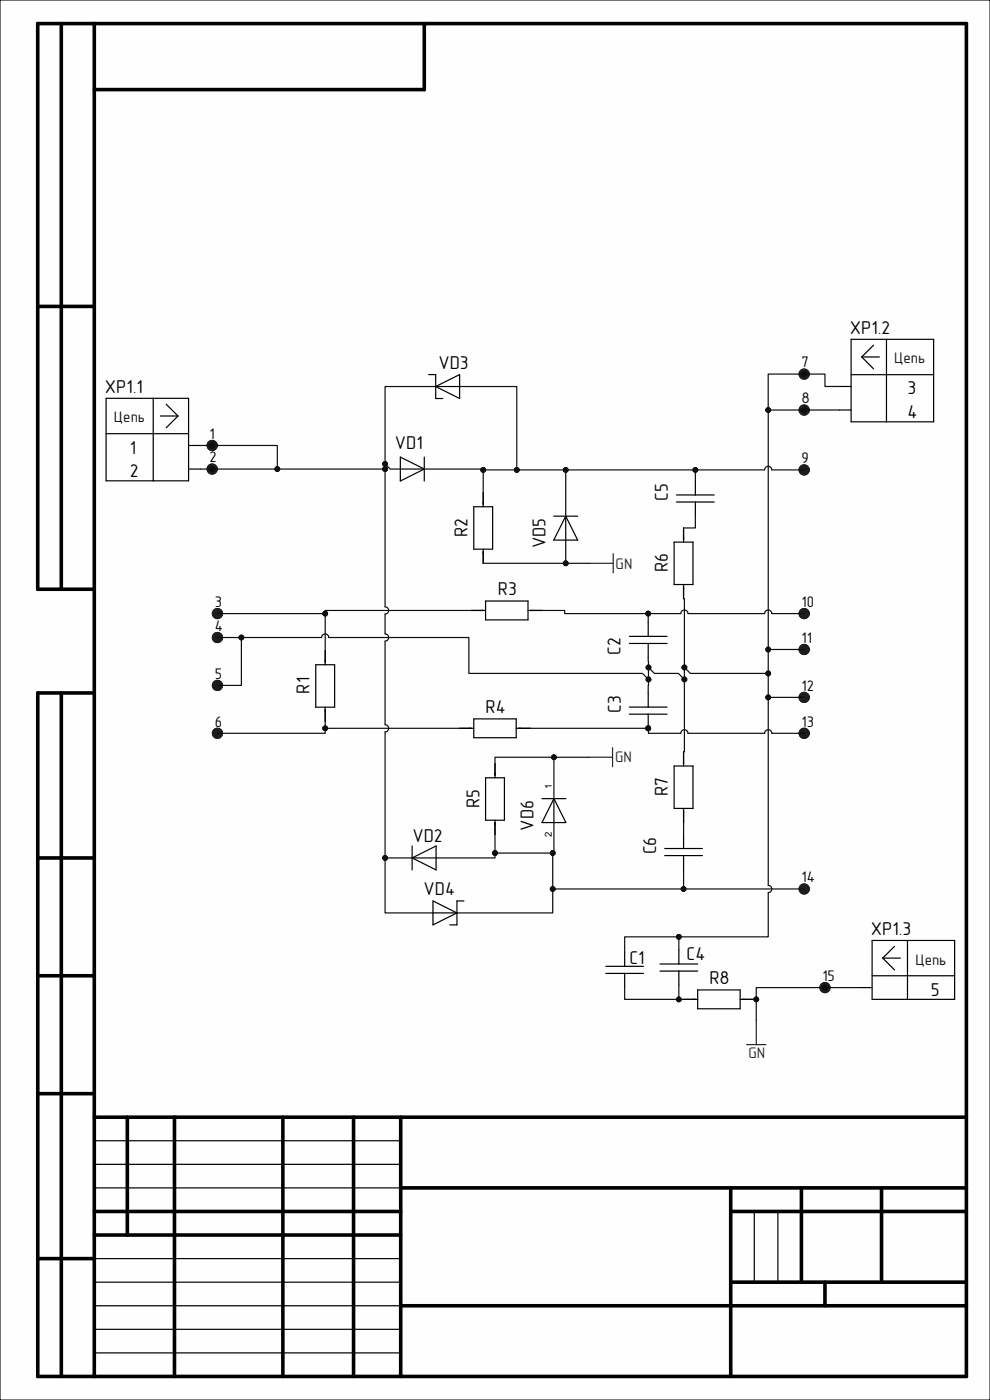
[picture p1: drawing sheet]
<svg xmlns="http://www.w3.org/2000/svg" width="210mm" height="297mm" viewBox="0 0 210 297" stroke-linecap="round" stroke-linejoin="round" font-family="sans-serif">
<defs><g id="words">
<g font-size="3.9">
<text x="180.3" y="70.9">XP1.2</text>
<text x="22.3" y="83.4">XP1.1</text>
<text x="93" y="78.2">VD3</text>
<text x="192.5" y="83.7">3</text>
<text x="192.5" y="88.7">4</text>
<text x="83.8" y="95.2">VD1</text>
<text x="27.5" y="96.2">1</text>
<text x="27.5" y="101.2">2</text>
<text x="141.7" y="106.3" transform="rotate(-90 141.7 106.3)">C5</text>
<text x="99.2" y="113.9" transform="rotate(-90 99.2 113.9)">R2</text>
<text x="115.7" y="116.3" transform="rotate(-90 115.7 116.3)">VD5</text>
<text x="141.7" y="121.4" transform="rotate(-90 141.7 121.4)">R6</text>
<text x="105.6" y="126.2">R3</text>
<text x="131.6" y="138.9" transform="rotate(-90 131.6 138.9)">C2</text>
<text x="65.7" y="147.2" transform="rotate(-90 65.7 147.2)">R1</text>
<text x="103" y="151.2">R4</text>
<text x="131.7" y="151.3" transform="rotate(-90 131.7 151.3)">C3</text>
<text x="101.7" y="171.4" transform="rotate(-90 101.7 171.4)">R5</text>
<text x="141.7" y="168.9" transform="rotate(-90 141.7 168.9)">R7</text>
<text x="87.5" y="178.7">VD2</text>
<text x="113.2" y="176.2" transform="rotate(-90 113.2 176.2)">VD6</text>
<text x="139.2" y="181.3" transform="rotate(-90 139.2 181.3)">C6</text>
<text x="89.9" y="189.9">VD4</text>
<text x="145.6" y="203.7">C4</text>
<text x="184.7" y="198.5">XP1.3</text>
<text x="133.5" y="204.4">C1</text>
<text x="150.5" y="208.7">R8</text>
<text x="197.5" y="211.2">5</text>
</g>
<g font-size="3.3">
<text x="170.1" y="77.9">7</text>
<text x="170.1" y="85.6">8</text>
<text x="44.4" y="93.1">1</text>
<text x="44.4" y="98.1">2</text>
<text x="170.1" y="98.3">9</text>
<text x="45.6" y="128.7">3</text>
<text x="170.1" y="128.7">10</text>
<text x="45.6" y="133.8">4</text>
<text x="170.1" y="136.4">11</text>
<text x="45.6" y="144">5</text>
<text x="170.1" y="146.5">12</text>
<text x="45.6" y="154.1">6</text>
<text x="170.1" y="154.1">13</text>
<text x="170.1" y="187.2">14</text>
<text x="174.5" y="208.1">15</text>
</g>
<g font-size="3.3" fill="#0e0e0e">
<text x="189.7" y="77.1">Цепь</text>
<text x="24.2" y="89.6">Цепь</text>
<text x="194.2" y="204.6">Цепь</text>
</g>
<g font-size="3.3" fill="#262626">
<text x="130.6" y="120.6">GN</text>
<text x="130.5" y="161.8">GN</text>
<text x="158.7" y="224.5">GN</text>
</g>
<g font-size="2">
<text x="117.1" y="167.4" transform="rotate(-90 117.1 167.4)">1</text>
<text x="117.1" y="177.6" transform="rotate(-90 117.1 177.6)">2</text>
</g>
<text font-size=".5" x="10" y="292.2">ALTIUM GOSTBOM2.0 KEV</text>
</g></defs>
<path d="M0 0h210v297h-210z" fill-rule="evenodd" fill="#fefefe"/>
<path d="M0 0h210v297h-210z" fill="none" stroke="#000" stroke-width=".21"/>
<path d="M0 0h210v297h-210z" fill-rule="evenodd" fill="#fefefe"/>
<path d="M0 0h210v297h-210z" fill="none" stroke="#000" stroke-width=".21"/>
<g fill="none" stroke="#000" stroke-width=".76">
<path d="M13 5v120M20 5v287M90 5v14h-70M8 65h12M20 125h-12v-120h197v287h-197v-145h12M13 147v145M8 182h12M8 207h12M8 232h12M20 237h185M27 237v25M37 237v55"/>
<path d="M60 237v55M75 237v55M85 237v55M20 257h65M85 252h120M155 252v40M155 257h50M170 252v20M187 252v20M8 267h12M20 262h65M85 277h120"/>
<path d="M155 272h50M175 272v5"/>
</g>
<g fill="none" stroke="#000" stroke-width=".25">
<path d="M90.9 79.5h1.5v5h1.5M84.9 97l5.1 2.5-5.1 2.5zM84.9 99.5h5M90 97v5M92.4 82l5.1-2.5v5zM92.4 82h5.1M100.5 107.5h4v9h-4zM102.5 104.5v3M102.5 116.5v3M117.5 109.5h5M120 109.5l2.5 5.1h-5zM120 109.6v5"/>
<path d="M143 115h4v9h-4zM145 112v3M69 138v3M100 129.5h3M103 127.5h9v4h-9zM112 129.5h3M133.5 136.5h8M133.5 135h8M137.5 132v3M137.5 136.5v3M145 124v3M67 141h4v9h-4z"/>
<path d="M69 150v3M97.5 154.5h3M100.5 152.5h9v4h-9zM109.5 154.5h3M145 159.5v3M87.4 179.5v5.1M103 165h4v9h-4zM105 162v3M105 174v3M115 169.4h5M117.5 169.4l2.5 5.1h-5zM117.5 169.5v5"/>
<path d="M143 162.5h4v9h-4zM145 171.5v3M87.4 182l5.1-2.5v5.1zM87.5 182h5M91.9 191.1l5 2.6-5 2.5zM91.9 193.7h5M98.4 191.1h-1.5v5.1h-1.5M20 242h65M20 247h65M20 252h65M160 257v15M165 257v15"/>
<path d="M20 267h65M20 272h65M20 277h65M20 282h65M20 287h65"/>
</g>
<circle cx="137.5" cy="154.5" r=".51" fill="#0e0e0e"/>
<circle cx="137.5" cy="154.5" r=".51" fill="none" stroke="#0e0e0e" stroke-width=".21"/>
<path d="M133.5 150h8M133.5 151.5h8M137.5 147v3M137.5 151.5v3" fill="none" stroke="#000" stroke-width=".25"/>
<circle cx="137.5" cy="154.5" r=".51" fill="#0e0e0e"/>
<circle cx="137.5" cy="154.5" r=".51" fill="none" stroke="#0e0e0e" stroke-width=".21"/>
<path d="M143.5 105h8M143.5 106.5h8M147.5 102v3M147.5 106.5v3M145 177v3M141 180h8M141 181.5h8M145 181.5v3" fill="none" stroke="#000" stroke-width=".25"/>
<circle cx="170.6" cy="79.4" r=".51" fill="#0e0e0e"/>
<circle cx="170.6" cy="79.4" r=".51" fill="none" stroke="#0e0e0e" stroke-width=".21"/>
<circle cx="170.6" cy="79.4" r=".55" fill="none" stroke="#1c1c1c" stroke-width="1.3"/>
<circle cx="170.6" cy="79.4" r=".51" fill="#0e0e0e"/>
<circle cx="170.6" cy="79.4" r=".51" fill="none" stroke="#0e0e0e" stroke-width=".21"/>
<circle cx="170.6" cy="87" r=".51" fill="#0e0e0e"/>
<circle cx="170.6" cy="87" r=".51" fill="none" stroke="#0e0e0e" stroke-width=".21"/>
<circle cx="170.6" cy="87" r=".55" fill="none" stroke="#1c1c1c" stroke-width="1.3"/>
<circle cx="170.6" cy="87" r=".51" fill="#0e0e0e"/>
<circle cx="170.6" cy="87" r=".51" fill="none" stroke="#0e0e0e" stroke-width=".21"/>
<g fill="none" stroke="#1c1c1c" stroke-width="1.3">
<circle cx="170.6" cy="99.7" r=".55"/>
<circle cx="170.6" cy="130.2" r=".55"/>
<circle cx="170.6" cy="148" r=".55"/>
<circle cx="170.6" cy="155.6" r=".55"/>
<circle cx="170.6" cy="188.6" r=".55"/>
</g>
<circle cx="45" cy="94.5" r=".51" fill="#0e0e0e"/>
<circle cx="45" cy="94.5" r=".51" fill="none" stroke="#0e0e0e" stroke-width=".21"/>
<circle cx="45" cy="94.5" r=".55" fill="none" stroke="#1c1c1c" stroke-width="1.3"/>
<circle cx="45" cy="94.5" r=".51" fill="#0e0e0e"/>
<circle cx="45" cy="94.5" r=".51" fill="none" stroke="#0e0e0e" stroke-width=".21"/>
<g fill="none" stroke="#1c1c1c" stroke-width="1.3">
<circle cx="46.1" cy="130.2" r=".55"/>
<circle cx="46.1" cy="135.3" r=".55"/>
<circle cx="46.1" cy="145.4" r=".55"/>
<circle cx="46.1" cy="155.6" r=".55"/>
</g>
<circle cx="45" cy="99.5" r=".51" fill="#0e0e0e"/>
<circle cx="45" cy="99.5" r=".51" fill="none" stroke="#0e0e0e" stroke-width=".21"/>
<circle cx="45" cy="99.5" r=".55" fill="none" stroke="#1c1c1c" stroke-width="1.3"/>
<circle cx="45" cy="99.5" r=".51" fill="#0e0e0e"/>
<circle cx="45" cy="99.5" r=".51" fill="none" stroke="#0e0e0e" stroke-width=".21"/>
<circle cx="175" cy="209.5" r=".51" fill="#0e0e0e"/>
<circle cx="175" cy="209.5" r=".51" fill="none" stroke="#0e0e0e" stroke-width=".21"/>
<circle cx="175" cy="209.5" r=".55" fill="none" stroke="#1c1c1c" stroke-width="1.3"/>
<circle cx="175" cy="209.5" r=".51" fill="#0e0e0e"/>
<circle cx="175" cy="209.5" r=".51" fill="none" stroke="#0e0e0e" stroke-width=".21"/>
<circle cx="170.6" cy="137.8" r=".55" fill="none" stroke="#1c1c1c" stroke-width="1.3"/>
<path d="M125 119.5h5.1M130.1 117.5v4M129.9 158.6v4.1M124.9 160.6h5M160.4 216.5v5.1M158.4 221.6h4.1" fill="none" stroke="#262626" stroke-width=".25"/>
<g fill="none" stroke="#000" stroke-width=".25">
<path d="M180.6 79.5h17.5M180.6 72h17.5v17.5h-17.5zM182.8 75.7h3.8M182.8 75.7l2.5 2.5M185.3 73.2l-2.5 2.5M188.1 72v17.5M22.5 92h17.5M22.5 84.5h17.5v17.5h-17.5zM32.5 84.5v17.5M34 88.3h3.8M35.3 85.8l2.5 2.5M37.8 88.3l-2.5 2.5"/>
<path d="M40 94.5h2.5M40 99.5h2.5M178.1 82h2.5M178.1 87h2.5M185 199.5h17.5v12.5h-17.5zM192.5 199.5v12.5M128.5 205h8M128.5 206.5h8M132.5 202v3M132.5 206.5v3M140 204.5h8M140 206h8"/>
<path d="M144 201.5v3M144 206v3M145 212h3M148 210h9v4h-9zM157 212h3M182.5 209.5h2.5M185 207h17.5M187.3 203.3h3.7M187.3 203.3l2.5 2.5M189.8 200.8l-2.5 2.5"/>
</g>
<path d="M117.3 181h-12.3v1h-12.5" fill="none" stroke="#0e0e0e" stroke-width=".25"/>
<circle cx="117.3" cy="181" r=".51" fill="#0e0e0e"/>
<circle cx="117.3" cy="181" r=".51" fill="none" stroke="#0e0e0e" stroke-width=".21"/>
<circle cx="105" cy="181" r=".51" fill="#0e0e0e"/>
<circle cx="105" cy="181" r=".51" fill="none" stroke="#0e0e0e" stroke-width=".21"/>
<path d="M97.5 82h12.1v17.7" fill="none" stroke="#0e0e0e" stroke-width=".25"/>
<circle cx="109.6" cy="99.7" r=".51" fill="#0e0e0e"/>
<circle cx="109.6" cy="99.7" r=".51" fill="none" stroke="#0e0e0e" stroke-width=".21"/>
<path d="M92.4 82h-10.7v16.4l1.1 1.1h2.1" fill="none" stroke="#0e0e0e" stroke-width=".25"/>
<circle cx="81.7" cy="98.4" r=".51" fill="#0e0e0e"/>
<circle cx="81.7" cy="98.4" r=".51" fill="none" stroke="#0e0e0e" stroke-width=".21"/>
<path d="M100 129.5h-31v8.5" fill="none" stroke="#0e0e0e" stroke-width=".25"/>
<circle cx="69" cy="130.2" r=".51" fill="#0e0e0e"/>
<circle cx="69" cy="130.2" r=".51" fill="none" stroke="#0e0e0e" stroke-width=".21"/>
<path d="M117.5 174.5v6.5h-.2v12.7h-20.4" fill="none" stroke="#0e0e0e" stroke-width=".25"/>
<circle cx="117.3" cy="188.6" r=".51" fill="#0e0e0e"/>
<circle cx="117.3" cy="188.6" r=".51" fill="none" stroke="#0e0e0e" stroke-width=".21"/>
<circle cx="117.3" cy="181" r=".51" fill="#0e0e0e"/>
<circle cx="117.3" cy="181" r=".51" fill="none" stroke="#0e0e0e" stroke-width=".21"/>
<path d="M147.5 109.5v2.5h-2.5M137.6 141.6l1.2 1.3h5.1l1.3 1.2M145 174.5v2.5" fill="none" stroke="#0e0e0e" stroke-width=".25"/>
<circle cx="137.6" cy="141.6" r=".51" fill="#0e0e0e"/>
<circle cx="137.6" cy="141.6" r=".51" fill="none" stroke="#0e0e0e" stroke-width=".21"/>
<circle cx="145.2" cy="144.1" r=".51" fill="#0e0e0e"/>
<circle cx="145.2" cy="144.1" r=".51" fill="none" stroke="#0e0e0e" stroke-width=".21"/>
<path d="M145.2 141.6l1.3 1.3h16.5" fill="none" stroke="#0e0e0e" stroke-width=".25"/>
<circle cx="145.2" cy="141.6" r=".51" fill="#0e0e0e"/>
<circle cx="145.2" cy="141.6" r=".51" fill="none" stroke="#0e0e0e" stroke-width=".21"/>
<circle cx="163" cy="142.9" r=".51" fill="#0e0e0e"/>
<circle cx="163" cy="142.9" r=".51" fill="none" stroke="#0e0e0e" stroke-width=".21"/>
<path d="M46.1 135.2h22.1a.76 .76 0 0 1 .8-.7 .76 .76 0 0 1 .7 .7h29.8v7.7h36.8l1.3 1.2" fill="none" stroke="#0e0e0e" stroke-width=".25"/>
<circle cx="137.6" cy="144.1" r=".51" fill="#0e0e0e"/>
<circle cx="137.6" cy="144.1" r=".51" fill="none" stroke="#0e0e0e" stroke-width=".21"/>
<circle cx="51.2" cy="135.2" r=".51" fill="#0e0e0e"/>
<circle cx="51.2" cy="135.2" r=".51" fill="none" stroke="#0e0e0e" stroke-width=".21"/>
<path d="M51.2 135.2v10.2h-5.1" fill="none" stroke="#0e0e0e" stroke-width=".25"/>
<circle cx="51.2" cy="135.2" r=".51" fill="#0e0e0e"/>
<circle cx="51.2" cy="135.2" r=".51" fill="none" stroke="#0e0e0e" stroke-width=".21"/>
<path d="M46.1 130.2h22.9" fill="none" stroke="#0e0e0e" stroke-width=".25"/>
<circle cx="69" cy="130.2" r=".51" fill="#0e0e0e"/>
<circle cx="69" cy="130.2" r=".51" fill="none" stroke="#0e0e0e" stroke-width=".21"/>
<path d="M170.6 79.4h-7.6v7.6h7.6" fill="none" stroke="#0e0e0e" stroke-width=".25"/>
<circle cx="170.6" cy="79.4" r=".51" fill="#0e0e0e"/>
<circle cx="170.6" cy="79.4" r=".51" fill="none" stroke="#0e0e0e" stroke-width=".21"/>
<circle cx="163" cy="87" r=".51" fill="#0e0e0e"/>
<circle cx="163" cy="87" r=".51" fill="none" stroke="#0e0e0e" stroke-width=".21"/>
<circle cx="170.6" cy="87" r=".51" fill="#0e0e0e"/>
<circle cx="170.6" cy="87" r=".51" fill="none" stroke="#0e0e0e" stroke-width=".21"/>
<path d="M117.3 188.6h53.3" fill="none" stroke="#0e0e0e" stroke-width=".25"/>
<circle cx="145" cy="188.6" r=".51" fill="#0e0e0e"/>
<circle cx="145" cy="188.6" r=".51" fill="none" stroke="#0e0e0e" stroke-width=".21"/>
<circle cx="117.3" cy="188.6" r=".51" fill="#0e0e0e"/>
<circle cx="117.3" cy="188.6" r=".51" fill="none" stroke="#0e0e0e" stroke-width=".21"/>
<path d="M163 137.8h7.6" fill="none" stroke="#0e0e0e" stroke-width=".25"/>
<circle cx="163" cy="137.8" r=".51" fill="#0e0e0e"/>
<circle cx="163" cy="137.8" r=".51" fill="none" stroke="#0e0e0e" stroke-width=".21"/>
<path d="M163 147.9h7.6" fill="none" stroke="#0e0e0e" stroke-width=".25"/>
<circle cx="163" cy="147.9" r=".51" fill="#0e0e0e"/>
<circle cx="163" cy="147.9" r=".51" fill="none" stroke="#0e0e0e" stroke-width=".21"/>
<path d="M163 87v100.8a.76 .76 0 0 1 .7 .8 .76 .76 0 0 1-.7 .8v9.4h-30.5v3.2" fill="none" stroke="#0e0e0e" stroke-width=".25"/>
<circle cx="144" cy="198.8" r=".51" fill="#0e0e0e"/>
<circle cx="144" cy="198.8" r=".51" fill="none" stroke="#0e0e0e" stroke-width=".21"/>
<circle cx="163" cy="147.9" r=".51" fill="#0e0e0e"/>
<circle cx="163" cy="147.9" r=".51" fill="none" stroke="#0e0e0e" stroke-width=".21"/>
<circle cx="163" cy="142.9" r=".51" fill="#0e0e0e"/>
<circle cx="163" cy="142.9" r=".51" fill="none" stroke="#0e0e0e" stroke-width=".21"/>
<circle cx="163" cy="137.8" r=".51" fill="#0e0e0e"/>
<circle cx="163" cy="137.8" r=".51" fill="none" stroke="#0e0e0e" stroke-width=".21"/>
<circle cx="163" cy="87" r=".51" fill="#0e0e0e"/>
<circle cx="163" cy="87" r=".51" fill="none" stroke="#0e0e0e" stroke-width=".21"/>
<path d="M45 99.5h36.7" fill="none" stroke="#0e0e0e" stroke-width=".25"/>
<circle cx="45" cy="99.5" r=".51" fill="#0e0e0e"/>
<circle cx="45" cy="99.5" r=".51" fill="none" stroke="#0e0e0e" stroke-width=".21"/>
<circle cx="58.8" cy="99.5" r=".51" fill="#0e0e0e"/>
<circle cx="58.8" cy="99.5" r=".51" fill="none" stroke="#0e0e0e" stroke-width=".21"/>
<circle cx="81.7" cy="99.5" r=".51" fill="#0e0e0e"/>
<circle cx="81.7" cy="99.5" r=".51" fill="none" stroke="#0e0e0e" stroke-width=".21"/>
<path d="M45 94.5h13.8v5" fill="none" stroke="#0e0e0e" stroke-width=".25"/>
<circle cx="58.8" cy="99.5" r=".51" fill="#0e0e0e"/>
<circle cx="58.8" cy="99.5" r=".51" fill="none" stroke="#0e0e0e" stroke-width=".21"/>
<circle cx="45" cy="94.5" r=".51" fill="#0e0e0e"/>
<circle cx="45" cy="94.5" r=".51" fill="none" stroke="#0e0e0e" stroke-width=".21"/>
<path d="M42.5 99.5h2.5" fill="none" stroke="#0e0e0e" stroke-width=".25"/>
<circle cx="45" cy="99.5" r=".51" fill="#0e0e0e"/>
<circle cx="45" cy="99.5" r=".51" fill="none" stroke="#0e0e0e" stroke-width=".21"/>
<path d="M42.5 94.5h2.5" fill="none" stroke="#0e0e0e" stroke-width=".25"/>
<circle cx="45" cy="94.5" r=".51" fill="#0e0e0e"/>
<circle cx="45" cy="94.5" r=".51" fill="none" stroke="#0e0e0e" stroke-width=".21"/>
<path d="M170.6 87h7.5" fill="none" stroke="#0e0e0e" stroke-width=".25"/>
<circle cx="170.6" cy="87" r=".51" fill="#0e0e0e"/>
<circle cx="170.6" cy="87" r=".51" fill="none" stroke="#0e0e0e" stroke-width=".21"/>
<path d="M170.6 79.4h4.4v2.6h3.1" fill="none" stroke="#0e0e0e" stroke-width=".25"/>
<circle cx="170.6" cy="79.4" r=".51" fill="#0e0e0e"/>
<circle cx="170.6" cy="79.4" r=".51" fill="none" stroke="#0e0e0e" stroke-width=".21"/>
<path d="M175 209.5h7.5" fill="none" stroke="#0e0e0e" stroke-width=".25"/>
<circle cx="175" cy="209.5" r=".51" fill="#0e0e0e"/>
<circle cx="175" cy="209.5" r=".51" fill="none" stroke="#0e0e0e" stroke-width=".21"/>
<path d="M160 212h.4" fill="none" stroke="#0e0e0e" stroke-width=".25"/>
<circle cx="160.4" cy="212" r=".51" fill="#0e0e0e"/>
<circle cx="160.4" cy="212" r=".51" fill="none" stroke="#0e0e0e" stroke-width=".21"/>
<path d="M175 209.5h-14.6v7" fill="none" stroke="#0e0e0e" stroke-width=".25"/>
<circle cx="160.4" cy="212" r=".51" fill="#0e0e0e"/>
<circle cx="160.4" cy="212" r=".51" fill="none" stroke="#0e0e0e" stroke-width=".21"/>
<circle cx="175" cy="209.5" r=".51" fill="#0e0e0e"/>
<circle cx="175" cy="209.5" r=".51" fill="none" stroke="#0e0e0e" stroke-width=".21"/>
<path d="M132.5 209.5v2.5h12.5" fill="none" stroke="#0e0e0e" stroke-width=".25"/>
<circle cx="144" cy="212" r=".51" fill="#0e0e0e"/>
<circle cx="144" cy="212" r=".51" fill="none" stroke="#0e0e0e" stroke-width=".21"/>
<path d="M69 154.5h28.5" fill="none" stroke="#0e0e0e" stroke-width=".25"/>
<circle cx="69" cy="154.5" r=".51" fill="#0e0e0e"/>
<circle cx="69" cy="154.5" r=".51" fill="none" stroke="#0e0e0e" stroke-width=".21"/>
<path d="M69 153v2.6h-22.9" fill="none" stroke="#0e0e0e" stroke-width=".25"/>
<circle cx="69" cy="154.5" r=".51" fill="#0e0e0e"/>
<circle cx="69" cy="154.5" r=".51" fill="none" stroke="#0e0e0e" stroke-width=".21"/>
<path d="M105 177v4" fill="none" stroke="#0e0e0e" stroke-width=".25"/>
<circle cx="105" cy="181" r=".51" fill="#0e0e0e"/>
<circle cx="105" cy="181" r=".51" fill="none" stroke="#0e0e0e" stroke-width=".21"/>
<path d="M117.5 160.6v8.8" fill="none" stroke="#0e0e0e" stroke-width=".25"/>
<circle cx="117.5" cy="160.6" r=".51" fill="#0e0e0e"/>
<circle cx="117.5" cy="160.6" r=".51" fill="none" stroke="#0e0e0e" stroke-width=".21"/>
<path d="M124.9 160.6h-19.9v1.4" fill="none" stroke="#0e0e0e" stroke-width=".25"/>
<circle cx="117.5" cy="160.6" r=".51" fill="#0e0e0e"/>
<circle cx="117.5" cy="160.6" r=".51" fill="none" stroke="#0e0e0e" stroke-width=".21"/>
<path d="M81.7 182h5.7" fill="none" stroke="#0e0e0e" stroke-width=".25"/>
<circle cx="81.7" cy="182" r=".51" fill="#0e0e0e"/>
<circle cx="81.7" cy="182" r=".51" fill="none" stroke="#0e0e0e" stroke-width=".21"/>
<path d="M81.7 98.4v30.3a.76 .76 0 0 1 .7 .8 .76 .76 0 0 1-.7 .8v4.2a.76 .76 0 0 1 .7 .7 .76 .76 0 0 1-.7 .8v17.7a.76 .76 0 0 1 .7 .8 .76 .76 0 0 1-.7 .8v38.4h10.2" fill="none" stroke="#0e0e0e" stroke-width=".25"/>
<circle cx="81.7" cy="182" r=".51" fill="#0e0e0e"/>
<circle cx="81.7" cy="182" r=".51" fill="none" stroke="#0e0e0e" stroke-width=".21"/>
<circle cx="81.7" cy="99.5" r=".51" fill="#0e0e0e"/>
<circle cx="81.7" cy="99.5" r=".51" fill="none" stroke="#0e0e0e" stroke-width=".21"/>
<circle cx="81.7" cy="98.4" r=".51" fill="#0e0e0e"/>
<circle cx="81.7" cy="98.4" r=".51" fill="none" stroke="#0e0e0e" stroke-width=".21"/>
<path d="M145 184.5v4.1" fill="none" stroke="#0e0e0e" stroke-width=".25"/>
<circle cx="145" cy="188.6" r=".51" fill="#0e0e0e"/>
<circle cx="145" cy="188.6" r=".51" fill="none" stroke="#0e0e0e" stroke-width=".21"/>
<path d="M145 127h.2v32.5h-.2" fill="none" stroke="#0e0e0e" stroke-width=".25"/>
<circle cx="145.2" cy="141.6" r=".51" fill="#0e0e0e"/>
<circle cx="145.2" cy="141.6" r=".51" fill="none" stroke="#0e0e0e" stroke-width=".21"/>
<circle cx="145.2" cy="144.1" r=".51" fill="#0e0e0e"/>
<circle cx="145.2" cy="144.1" r=".51" fill="none" stroke="#0e0e0e" stroke-width=".21"/>
<path d="M137.5 130.2v1.8" fill="none" stroke="#0e0e0e" stroke-width=".25"/>
<circle cx="137.5" cy="130.2" r=".51" fill="#0e0e0e"/>
<circle cx="137.5" cy="130.2" r=".51" fill="none" stroke="#0e0e0e" stroke-width=".21"/>
<path d="M115 129.5h4.8v.7h24.6a.76 .76 0 0 1 .8-.8 .76 .76 0 0 1 .7 .8h16.3a.76 .76 0 0 1 .8-.8 .76 .76 0 0 1 .7 .8h6.9" fill="none" stroke="#0e0e0e" stroke-width=".25"/>
<circle cx="137.5" cy="130.2" r=".51" fill="#0e0e0e"/>
<circle cx="137.5" cy="130.2" r=".51" fill="none" stroke="#0e0e0e" stroke-width=".21"/>
<path d="M112.5 154.5h25.1v1.1h6.8a.76 .76 0 0 1 .8-.8 .76 .76 0 0 1 .7 .8h16.3a.76 .76 0 0 1 .8-.8 .76 .76 0 0 1 .7 .8h6.9" fill="none" stroke="#0e0e0e" stroke-width=".25"/>
<circle cx="137.5" cy="154.5" r=".51" fill="#0e0e0e"/>
<circle cx="137.5" cy="154.5" r=".51" fill="none" stroke="#0e0e0e" stroke-width=".21"/>
<path d="M137.5 139.5v7.5" fill="none" stroke="#0e0e0e" stroke-width=".25"/>
<circle cx="137.6" cy="144.1" r=".51" fill="#0e0e0e"/>
<circle cx="137.6" cy="144.1" r=".51" fill="none" stroke="#0e0e0e" stroke-width=".21"/>
<circle cx="137.6" cy="141.6" r=".51" fill="#0e0e0e"/>
<circle cx="137.6" cy="141.6" r=".51" fill="none" stroke="#0e0e0e" stroke-width=".21"/>
<path d="M147.5 99.7v2.3" fill="none" stroke="#0e0e0e" stroke-width=".25"/>
<circle cx="147.5" cy="99.7" r=".51" fill="#0e0e0e"/>
<circle cx="147.5" cy="99.7" r=".51" fill="none" stroke="#0e0e0e" stroke-width=".21"/>
<path d="M120 99.7v9.8" fill="none" stroke="#0e0e0e" stroke-width=".25"/>
<circle cx="120" cy="99.7" r=".51" fill="#0e0e0e"/>
<circle cx="120" cy="99.7" r=".51" fill="none" stroke="#0e0e0e" stroke-width=".21"/>
<path d="M102.5 99.7v4.8" fill="none" stroke="#0e0e0e" stroke-width=".25"/>
<circle cx="102.5" cy="99.7" r=".51" fill="#0e0e0e"/>
<circle cx="102.5" cy="99.7" r=".51" fill="none" stroke="#0e0e0e" stroke-width=".21"/>
<path d="M90 99.5h12.5v.2h59.7a.76 .76 0 0 1 .8-.8 .76 .76 0 0 1 .7 .8h6.9" fill="none" stroke="#0e0e0e" stroke-width=".25"/>
<circle cx="102.5" cy="99.7" r=".51" fill="#0e0e0e"/>
<circle cx="102.5" cy="99.7" r=".51" fill="none" stroke="#0e0e0e" stroke-width=".21"/>
<circle cx="109.6" cy="99.7" r=".51" fill="#0e0e0e"/>
<circle cx="109.6" cy="99.7" r=".51" fill="none" stroke="#0e0e0e" stroke-width=".21"/>
<circle cx="120" cy="99.7" r=".51" fill="#0e0e0e"/>
<circle cx="120" cy="99.7" r=".51" fill="none" stroke="#0e0e0e" stroke-width=".21"/>
<circle cx="147.5" cy="99.7" r=".51" fill="#0e0e0e"/>
<circle cx="147.5" cy="99.7" r=".51" fill="none" stroke="#0e0e0e" stroke-width=".21"/>
<path d="M144 209v3" fill="none" stroke="#0e0e0e" stroke-width=".25"/>
<circle cx="144" cy="212" r=".51" fill="#0e0e0e"/>
<circle cx="144" cy="212" r=".51" fill="none" stroke="#0e0e0e" stroke-width=".21"/>
<path d="M144 198.8v2.7" fill="none" stroke="#0e0e0e" stroke-width=".25"/>
<circle cx="144" cy="198.8" r=".51" fill="#0e0e0e"/>
<circle cx="144" cy="198.8" r=".51" fill="none" stroke="#0e0e0e" stroke-width=".21"/>
<path d="M120 119.5h5" fill="none" stroke="#0e0e0e" stroke-width=".25"/>
<circle cx="120" cy="119.5" r=".51" fill="#0e0e0e"/>
<circle cx="120" cy="119.5" r=".51" fill="none" stroke="#0e0e0e" stroke-width=".21"/>
<path d="M120 114.6v4.9h-17.5" fill="none" stroke="#0e0e0e" stroke-width=".25"/>
<circle cx="120" cy="119.5" r=".51" fill="#0e0e0e"/>
<circle cx="120" cy="119.5" r=".51" fill="none" stroke="#0e0e0e" stroke-width=".21"/>
<use href="#words"/>
</svg>
